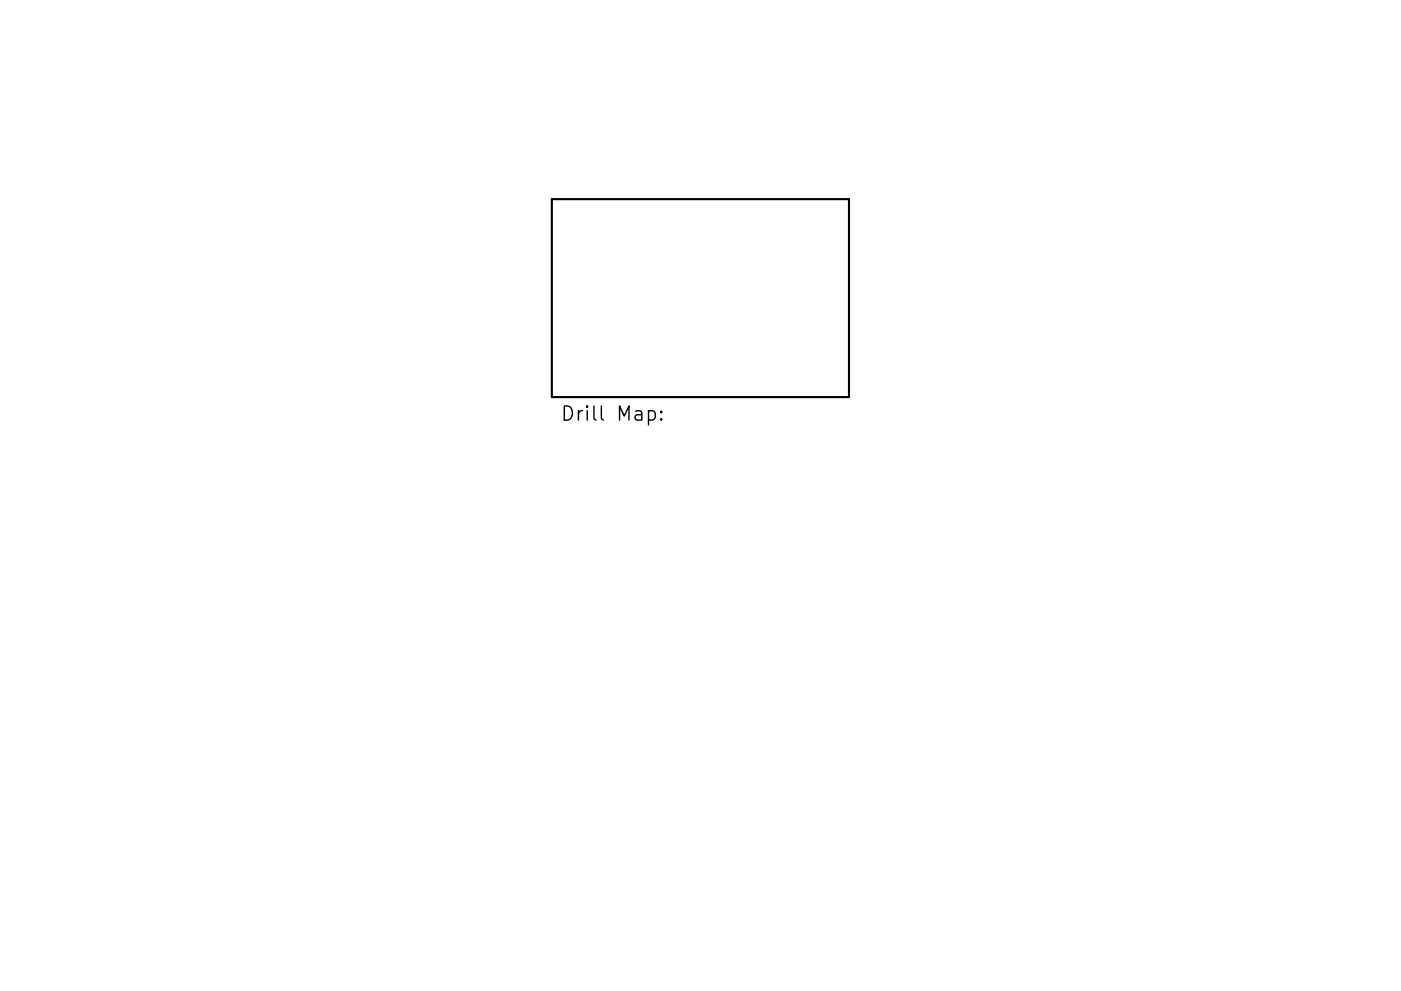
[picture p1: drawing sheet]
<svg xmlns="http://www.w3.org/2000/svg" width="297mm" height="210mm" viewBox="0 0 297 210" stroke-linecap="round" stroke-linejoin="round" font-family="sans-serif">
<defs><g id="words">
<text font-size="4.2" x="118.8" y="89.3">Drill Map:</text>
</g></defs>
<path d="M117 42.3h63v42h-63z" fill="none" stroke="#000" stroke-width=".45"/>
<path d="M137.5 87.3l.9-.2 .5 .6v.9l-.3 .4-.2 .1-.9-.1M140.2 88.8l.2 .2-.2 .1-.1-.1 .1-.2v.3M140.2 87.3l.2 .1-.2 .2-.1-.2 .1-.1v.3" fill="none" stroke="#000" stroke-width=".3"/>
<use href="#words"/>
</svg>
